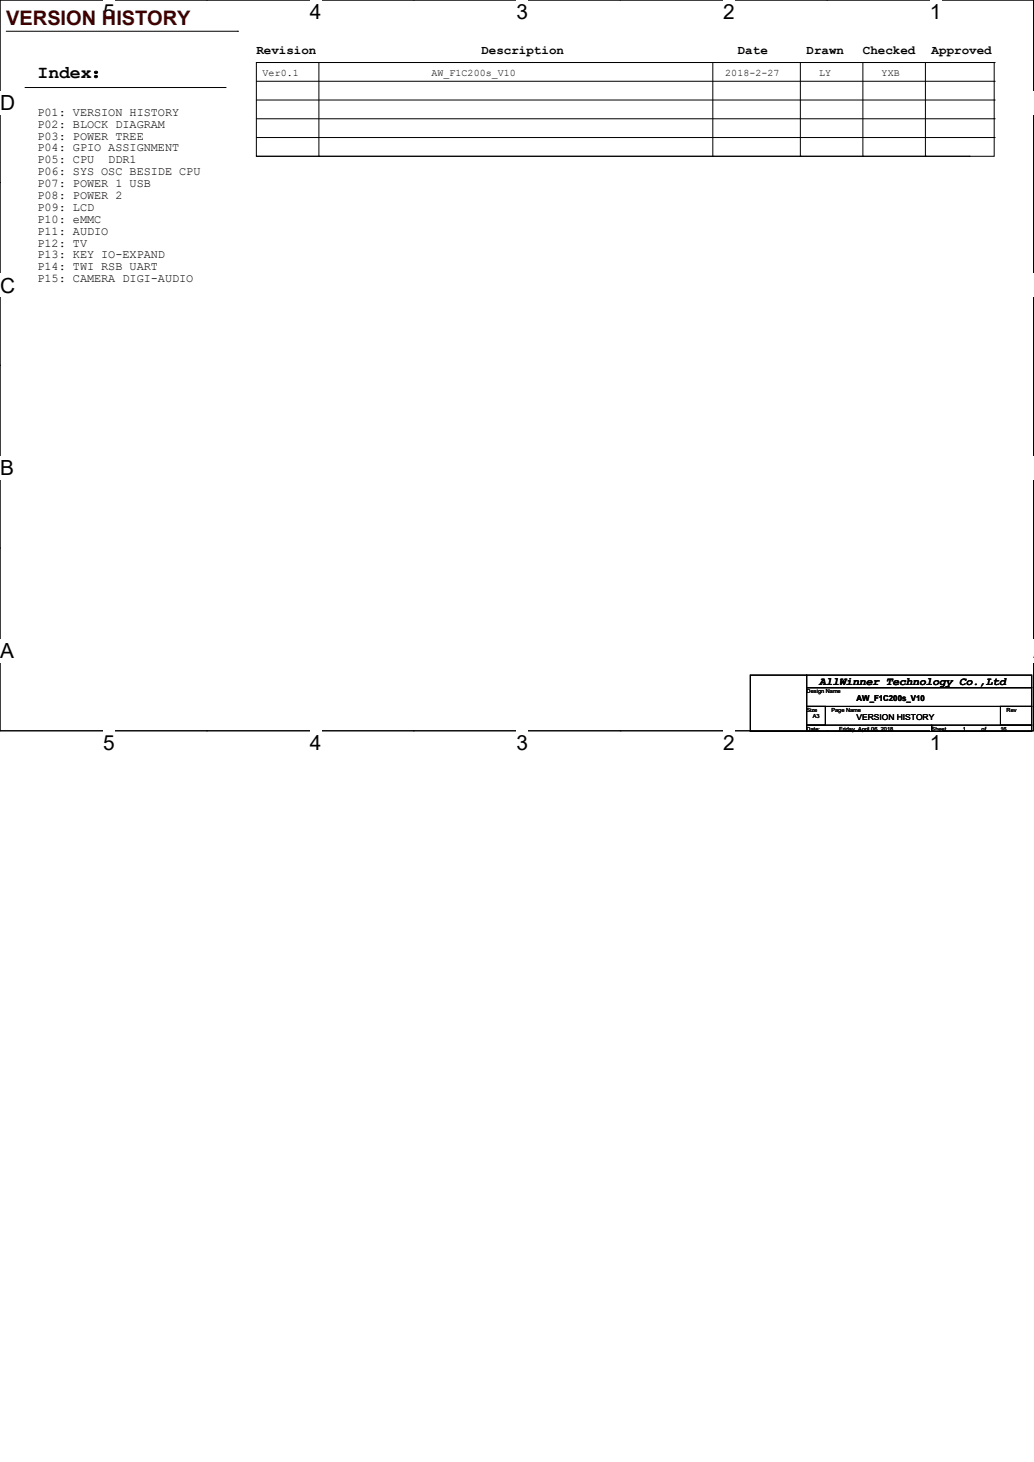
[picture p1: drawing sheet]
<svg xmlns="http://www.w3.org/2000/svg" width="210mm" height="297mm" viewBox="0 0 210 297" stroke-linecap="round" stroke-linejoin="round" font-family="sans-serif">
<defs><g id="words">
<g font-size="4.2">
<text x="21" y="3.8">5</text>
<text x="62.9" y="3.8">4</text>
<text x="104.9" y="3.8">3</text>
<text x="146.9" y="3.8">2</text>
<text x="188.9" y="3.8">1</text>
<text x="0" y="22.4">D</text>
<text x="0" y="59.4">C</text>
<text x="0" y="96.6">B</text>
<text x="0" y="133.7">A</text>
<text x="209.9" y="133.7">A</text>
<text x="21" y="152.3">5</text>
<text x="62.9" y="152.3">4</text>
<text x="104.9" y="152.3">3</text>
<text x="146.9" y="152.3">2</text>
<text x="188.9" y="152.3">1</text>
</g>
<text font-size="4.1" fill="#400000" x="1.3" y="5">VERSION HISTORY</text>
<text font-size="3.7" x="7.6" y="15.7">Index：</text>
<g font-size="2.5">
<text x="52.1" y="11">Revision</text>
<text x="97.8" y="11">Description</text>
<text x="149.9" y="11">Date</text>
<text x="163.8" y="11">Drawn</text>
<text x="175.3" y="11">Checked</text>
<text x="189.2" y="11">Approved</text>
</g>
<g font-size="2.4">
<text x="7.6" y="23.5">P01: VERSION HISTORY</text>
<text x="7.6" y="26">P02: BLOCK DIAGRAM</text>
<text x="7.6" y="28.4">P03: POWER TREE</text>
<text x="7.6" y="30.8">P04: GPIO ASSIGNMENT</text>
<text x="7.6" y="33.2">P05: CPU</text>
<text x="7.6" y="35.6">P06: SYS OSC BESIDE CPU</text>
<text x="22" y="33.2">DDR1</text>
<text x="7.6" y="38">P07: POWER 1 USB</text>
<text x="7.6" y="40.4">P08: POWER 2</text>
<text x="7.6" y="42.8">P09: LCD</text>
<text x="7.6" y="45.3">P10: eMMC</text>
<text x="7.6" y="47.7">P11: AUDIO</text>
<text x="7.6" y="50.1">P12: TV</text>
<text x="7.6" y="52.5">P13: KEY IO-EXPAND</text>
<text x="7.6" y="54.9">P14: TWI RSB UART</text>
<text x="7.6" y="57.3">P15: CAMERA DIGI-AUDIO</text>
</g>
<text font-size="2.3" x="166.4" y="139.1">AllWinner Technology Co.,Ltd</text>
<g font-size="2">
<text x="53.3" y="15.5">Ver0.1</text>
<text x="87.6" y="15.5">AW_F1C200s_V10</text>
<text x="147.3" y="15.5">2018-2-27</text>
<text x="166.4" y="15.5">LY</text>
<text x="179.1" y="15.5">YXB</text>
</g>
<g font-size="1.7">
<text x="174" y="142.5">AW_F1C200s_V10</text>
<text x="174" y="146.3">VERSION HISTORY</text>
</g>
<g font-size="1.1">
<text x="163.8" y="140.8">Design Name</text>
<text x="163.8" y="144.6">Size</text>
<text x="163.8" y="148.4">Date:</text>
<text x="165.1" y="145.9">A3</text>
<text x="168.9" y="144.6">Page Name</text>
<text x="170.4" y="148.4">Friday, April 06, 2018</text>
<text x="189.2" y="148.4">Sheet</text>
<text x="195.6" y="148.4">1</text>
<text x="199.4" y="148.4">of</text>
<text x="203.2" y="148.4">16</text>
<text x="204.5" y="144.6">Rev</text>
</g>
</g></defs>
<path d="M0 0h209.9v148.5h-209.9z" fill="none" stroke="#000" stroke-width=".2"/>
<g fill="#fff">
<path d="M21 0h2.3v4.7h-2.3z"/>
<path d="M21 148.5h2.3v4.7h-2.3z"/>
</g>
<path d="M42 0h.1M42 148.5h.1" fill="none" stroke="#000" stroke-width=".2"/>
<g fill="#fff">
<path d="M62.9 0h2.4v4.7h-2.4z"/>
<path d="M62.9 148.5h2.4v4.7h-2.4z"/>
</g>
<path d="M83.9 0h.1M83.9 148.5h.1" fill="none" stroke="#000" stroke-width=".2"/>
<g fill="#fff">
<path d="M104.9 0h2.4v4.7h-2.4z"/>
<path d="M104.9 148.5h2.4v4.7h-2.4z"/>
</g>
<path d="M125.9 0h.1M125.9 148.5h.1" fill="none" stroke="#000" stroke-width=".2"/>
<g fill="#fff">
<path d="M146.9 0h2.4v4.7h-2.4z"/>
<path d="M146.9 148.5h2.4v4.7h-2.4z"/>
</g>
<path d="M167.9 0h.1M167.9 148.5h.1" fill="none" stroke="#000" stroke-width=".2"/>
<g fill="#fff">
<path d="M188.9 0h2.4v4.7h-2.4z"/>
<path d="M188.9 148.5h2.4v4.7h-2.4z"/>
<path d="M0 18.5h3v4.8h-3z"/>
<path d="M209.9 18.5l.1 4.8z"/>
<path d="M0 55.6h3v4.8h-3z"/>
<path d="M209.9 55.6l.1 4.8z"/>
</g>
<path d="M0 37.1h.1M209.9 37.1h.1" fill="none" stroke="#000" stroke-width=".2"/>
<g fill="#fff">
<path d="M0 92.8h2.8v4.7h-2.8z"/>
<path d="M209.9 92.8l.1 4.7z"/>
</g>
<path d="M0 74.2h.1M209.9 74.2h.1" fill="none" stroke="#000" stroke-width=".2"/>
<g fill="#fff">
<path d="M0 129.9h2.8v4.7h-2.8z"/>
<path d="M209.8 129.9h.2v4.7h-.2z"/>
</g>
<g fill="none" stroke="#000" stroke-width=".2">
<path d="M1.3 6.3h47M5.1 17.8h40.6M45.7 17.8h.1M48.3 6.3h.1M52.1 12.7h149.8v19h-149.8zM52.1 12.7h149.8M52.1 16.5h149.8M64.8 12.7v19M144.8 12.7v19M162.6 12.7v19M175.3 12.7v19M188 12.7v19"/>
<path d="M201.9 12.7h.1M201.9 16.5h.1M52.1 20.3h149.8M52.1 24.1h149.8M52.1 27.9h149.8M52.1 31.7h144.7M64.8 31.7h.1M144.8 31.7h.1M162.6 31.7h.1M175.3 31.7h.1M188 31.7h.1M196.8 31.7h.1"/>
<path d="M201.9 20.3h.1M201.9 24.1h.1M201.9 27.9h.1M0 111.3h.1M209.9 111.3h.1M152.4 137.2h11.4v11.4h-11.4zM163.8 137.2h45.7v2.5h-45.7zM163.8 139.7h45.7v3.8h-45.7zM163.8 143.5h3.8v3.8h-3.8zM163.8 147.3h25.4v1.3h-25.4zM189.2 147.3h20.3v1.3h-20.3zM203.2 143.5h6.3v3.8h-6.3z"/>
</g>
<use href="#words"/>
</svg>
